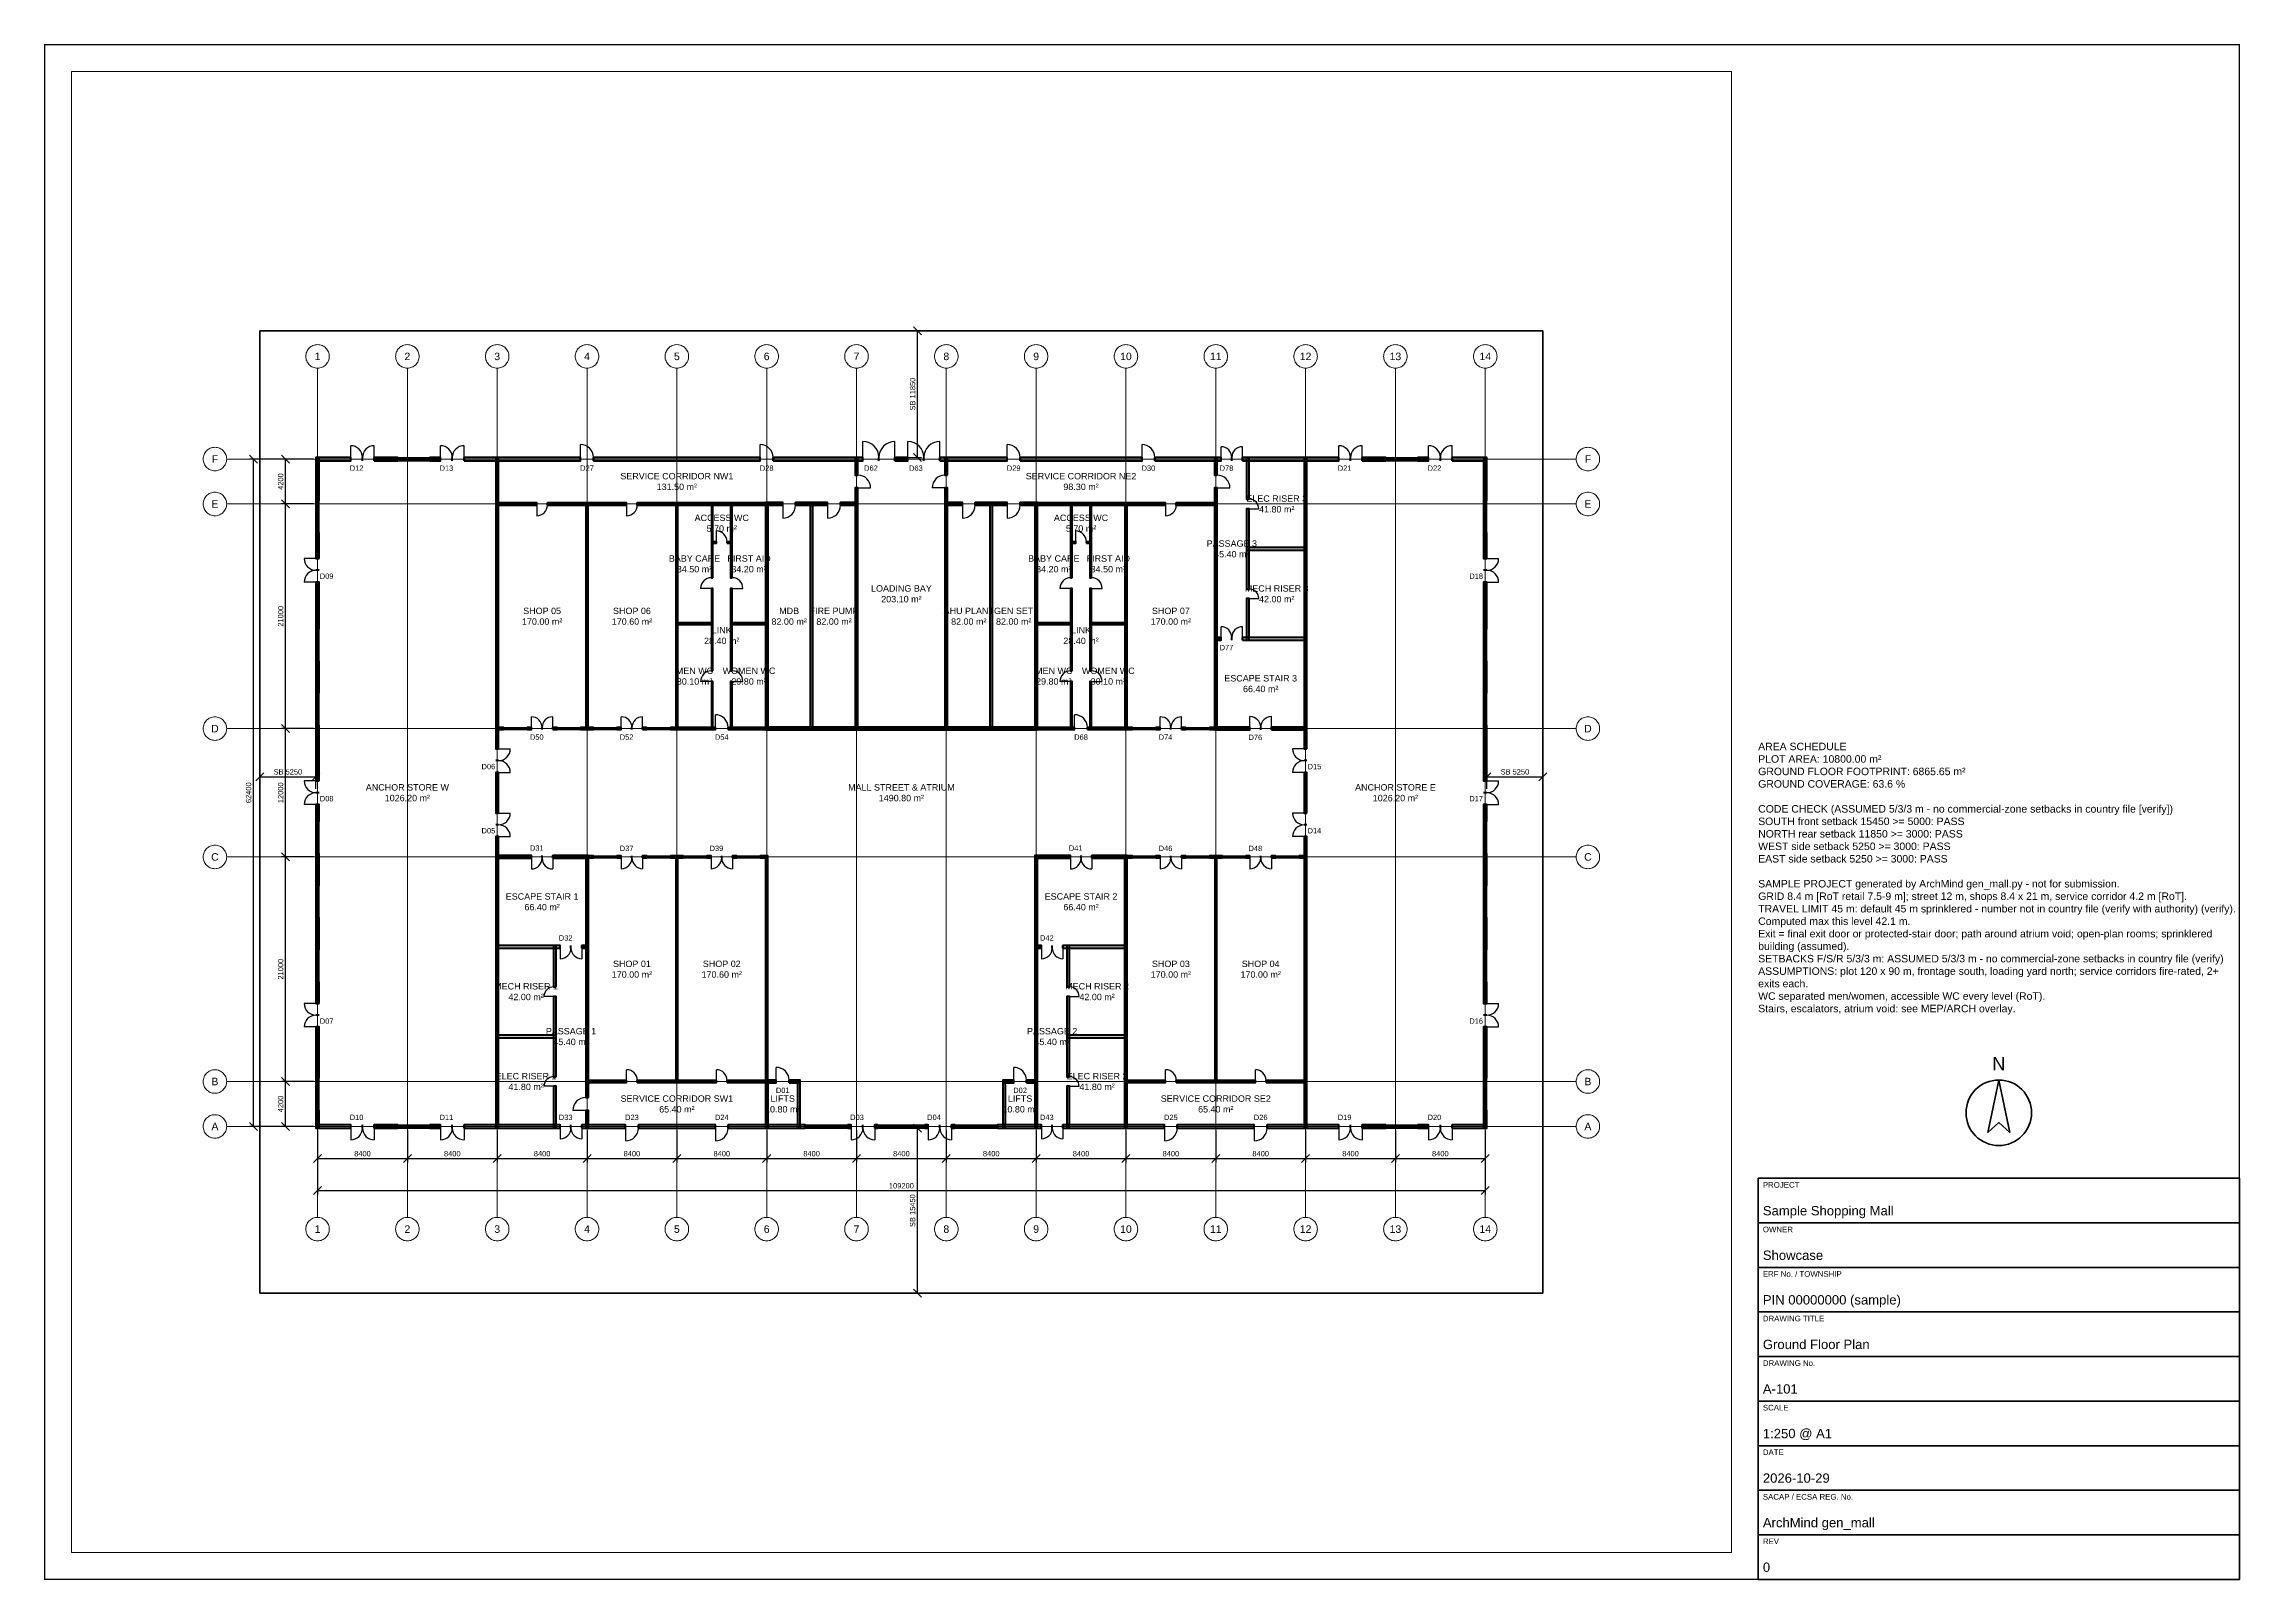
# Paper-space layout 'A1-GF' of a CAD drawing. Header units: millimetres. Extents: x 10 to 831, y 10 to 584.
# The model-space entities are those that its viewports show. They can reach past a viewport. Long polylines and large blocks are cut down to what shows.
import ezdxf
from ezdxf.enums import TextEntityAlignment as Align

# ---------------------------------------------------------------- set-up
doc = ezdxf.new("R2010")
doc.units = ezdxf.units.MM
doc.linetypes.add('CENTER', pattern=[5.08, 3.175, -0.635, 0.635, -0.635])
doc.linetypes.add('PHANTOM', pattern=[6.35, 3.175, -0.635, 0.635, -0.635, 0.635, -0.635])
for name, color, linetype, lineweight in [('A-ANNO-DIMS', 1, 'Continuous', 18), ('A-ANNO-NOTE', 7, 'Continuous', 18), ('A-ANNO-NPLT', 6, 'Continuous', 9), ('A-ANNO-SYMB', 2, 'Continuous', 18), ('A-ANNO-TTLB', 7, 'Continuous', 35), ('A-AREA-IDEN', 2, 'Continuous', 18), ('A-DOOR', 3, 'Continuous', 25), ('A-GLAZ', 5, 'Continuous', 25), ('A-GRID', 1, 'CENTER', 13), ('A-WALL', 7, 'Continuous', 50), ('A-WALL-PATT', 8, 'Continuous', 9), ('C-PROP-LINE', 1, 'PHANTOM', 35)]:
    doc.layers.add(name, color=color, linetype=linetype, lineweight=lineweight)
doc.styles.add('ZA-ARIAL', font='arial.ttf')
doc.dimstyles.new('ZA-100', dxfattribs={"dimscale": 250, "dimtxt": 2, "dimasz": 1.5, "dimexe": 1.5, "dimexo": 1.5, "dimgap": 0.8, "dimtad": 1, "dimdec": 0, "dimdsep": 46, "dimtxsty": 'ZA-ARIAL', "dimtsz": 1.5, "dimcen": 2.5, "dimclrd": 256, "dimclre": 256, "dimclrt": 256, "dimazin": 3, "dimtfac": 1, "dimtmove": 0, "dimatfit": 3})

psp = doc.layouts.new('A1-GF')

# ---------------------------------------------------------------- texts
at = {"layer": 'A-ANNO-NOTE', "insert": (651, 221.25), "char_height": 2.8, "width": 180, "attachment_point": 7, "style": 'ZA-ARIAL'}
psp.add_mtext('AREA SCHEDULE\\PPLOT AREA: 10800.00 m²\\PGROUND FLOOR FOOTPRINT: 6865.65 m²\\PGROUND COVERAGE: 63.6 %\\P\\PCODE CHECK (ASSUMED 5/3/3 m - no commercial-zone setbacks in country file [verify])\\PSOUTH front setback 15450 >= 5000: PASS\\PNORTH rear setback 11850 >= 3000: PASS\\PWEST side setback 5250 >= 3000: PASS\\PEAST side setback 5250 >= 3000: PASS\\P\\PSAMPLE PROJECT generated by ArchMind gen_mall.py - not for submission.\\PGRID 8.4 m [RoT retail 7.5-9 m]; street 12 m, shops 8.4 x 21 m, service corridor 4.2 m [RoT].\\PTRAVEL LIMIT 45 m: default 45 m sprinklered - number not in country file (verify with authority) (verify). Computed max this level 42.1 m.\\PExit = final exit door or protected-stair door; path around atrium void; open-plan rooms; sprinklered building (assumed).\\PSETBACKS F/S/R 5/3/3 m: ASSUMED 5/3/3 m - no commercial-zone setbacks in country file (verify)\\PASSUMPTIONS: plot 120 x 90 m, frontage south, loading yard north; service corridors fire-rated, 2+ exits each.\\PWC separated men/women, accessible WC every level (RoT).\\PStairs, escalators, atrium void: see MEP/ARCH overlay.', dxfattribs=at)
at = {"layer": 'A-ANNO-TTLB', "style": 'ZA-ARIAL'}
psp.add_text('N', height=4.9, dxfattribs=at).set_placement((741, 202.88), align=Align.MIDDLE_CENTER)
for s, p in [('PROJECT', (652.75, 158.6)), ('OWNER', (652.75, 141.93)), ('ERF No. / TOWNSHIP', (652.75, 125.27)), ('DRAWING TITLE', (652.75, 108.6)), ('DRAWING No.', (652.75, 91.93)), ('SCALE', (652.75, 75.27)), ('DATE', (652.75, 58.6)), ('SACAP / ECSA REG. No.', (652.75, 41.93)), ('REV', (652.75, 25.27))]:
    psp.add_text(s, height=2.1, dxfattribs=at).set_placement(p, align=Align.TOP_LEFT)
for s, p in [('Sample Shopping Mall', (652.75, 145.08)), ('Showcase', (652.75, 128.42)), ('PIN 00000000 (sample)', (652.75, 111.75)), ('Ground Floor Plan', (652.75, 95.08)), ('A-101', (652.75, 78.42)), ('1:250 @ A1', (652.75, 61.75)), ('2026-10-29', (652.75, 45.08)), ('ArchMind gen_mall', (652.75, 28.42)), ('0', (652.75, 11.75))]:
    psp.add_text(s, height=3.5, dxfattribs=at).set_placement(p, align=Align.BOTTOM_LEFT)

msp = doc.modelspace()

# ---------------------------------------------------------------- texts
at = {"layer": 'A-ANNO-SYMB', "style": 'ZA-ARIAL'}
for s, p in [('D12', (9050, 77150)), ('D13', (17450, 77150)), ('D27', (30600, 77150)), ('D28', (47400, 77150)), ('D62', (57150, 77150)), ('D63', (61350, 77150)), ('D29', (70500, 77150)), ('D30', (83100, 77150)), ('D78', (90400, 77150)), ('D21', (101450, 77150)), ('D22', (109850, 77150)), ('D09', (6250, 67050)), ('D18', (113750, 67050)), ('D77', (90400, 60375)), ('D50', (25900, 52000)), ('D52', (34300, 52000)), ('D54', (43200, 52000)), ('D68', (76800, 52000)), ('D74', (84700, 52000)), ('D76', (93100, 51975)), ('D06', (21375, 49250)), ('D15', (98625, 49250)), ('D08', (6250, 46250)), ('D17', (113750, 46250)), ('D05', (21375, 43250)), ('D14', (98625, 43250)), ('D31', (25900, 41625)), ('D37', (34300, 41600)), ('D39', (42700, 41600)), ('D41', (76300, 41625)), ('D46', (84700, 41600)), ('D48', (93100, 41600)), ('D32', (28600, 33225)), ('D42', (73600, 33225)), ('D07', (6250, 25450)), ('D16', (113750, 25450)), ('D01', (48900, 18975)), ('D02', (71100, 18975)), ('D10', (9050, 16450)), ('D11', (17450, 16450)), ('D33', (28600, 16450)), ('D23', (34800, 16450)), ('D24', (43200, 16450)), ('D03', (55850, 16450)), ('D04', (63050, 16450)), ('D43', (73600, 16450)), ('D25', (85200, 16450)), ('D26', (93600, 16450)), ('D19', (101450, 16450)), ('D20', (109850, 16450))]:
    msp.add_text(s, height=500, dxfattribs=at).set_placement(p, align=Align.MIDDLE_CENTER)
at = {"layer": 'A-AREA-IDEN', "char_height": 600, "attachment_point": 5, "style": 'ZA-ARIAL'}
for s, insert in [('SERVICE CORRIDOR NW1\\P131.50 m²', (39000, 75900)), ('SERVICE CORRIDOR NE2\\P98.30 m²', (76800, 75900)), ('ELEC RISER 3\\P41.80 m²', (95100, 73800)), ('ACCESS WC\\P5.70 m²', (43200, 72000)), ('ACCESS WC\\P5.70 m²', (76800, 72000)), ('PASSAGE 3\\P45.40 m²', (90900, 69600)), ('BABY CARE\\P34.50 m²', (40650, 68200)), ('FIRST AID\\P34.20 m²', (45750, 68200)), ('BABY CARE\\P34.20 m²', (74250, 68200)), ('FIRST AID\\P34.50 m²', (79350, 68200)), ('LOADING BAY\\P203.10 m²', (60000, 65400)), ('MECH RISER 3\\P42.00 m²', (95100, 65400)), ('SHOP 05\\P170.00 m²', (26400, 63300)), ('SHOP 06\\P170.60 m²', (34800, 63300)), ('MDB\\P82.00 m²', (49500, 63300)), ('FIRE PUMP\\P82.00 m²', (53700, 63300)), ('AHU PLANT\\P82.00 m²', (66300, 63300)), ('GEN SET\\P82.00 m²', (70500, 63300)), ('SHOP 07\\P170.00 m²', (85200, 63300)), ('LINK\\P28.40 m²', (43200, 61500)), ('LINK\\P28.40 m²', (76800, 61500)), ('MEN WC\\P30.10 m²', (40650, 57700)), ('WOMEN WC\\P29.80 m²', (45750, 57700)), ('MEN WC\\P29.80 m²', (74250, 57700)), ('WOMEN WC\\P30.10 m²', (79350, 57700)), ('ESCAPE STAIR 3\\P66.40 m²', (93600, 57000)), ('ANCHOR STORE W\\P1026.20 m²', (13800, 46800)), ('MALL STREET & ATRIUM\\P1490.80 m²', (60000, 46800)), ('ANCHOR STORE E\\P1026.20 m²', (106200, 46800)), ('ESCAPE STAIR 1\\P66.40 m²', (26400, 36600)), ('ESCAPE STAIR 2\\P66.40 m²', (76800, 36600)), ('SHOP 01\\P170.00 m²', (34800, 30300)), ('SHOP 02\\P170.60 m²', (43200, 30300)), ('SHOP 03\\P170.00 m²', (85200, 30300)), ('SHOP 04\\P170.00 m²', (93600, 30300)), ('MECH RISER 1\\P42.00 m²', (24900, 28200)), ('MECH RISER 2\\P42.00 m²', (78300, 28200)), ('PASSAGE 1\\P45.40 m²', (29100, 24000)), ('PASSAGE 2\\P45.40 m²', (74100, 24000)), ('ELEC RISER 1\\P41.80 m²', (24900, 19800)), ('ELEC RISER 2\\P41.80 m²', (78300, 19800)), ('SERVICE CORRIDOR SW1\\P65.40 m²', (39000, 17700)), ('LIFTS\\P10.80 m²', (48900, 17700)), ('LIFTS\\P10.80 m²', (71100, 17700)), ('SERVICE CORRIDOR SE2\\P65.40 m²', (89400, 17700))]:
    msp.add_mtext(s, dxfattribs=dict(at, insert=insert))
at = {"layer": 'A-GRID', "style": 'ZA-ARIAL'}
for s, p in [('1', (5400, 87600)), ('2', (13800, 87600)), ('3', (22200, 87600)), ('4', (30600, 87600)), ('5', (39000, 87600)), ('6', (47400, 87600)), ('7', (55800, 87600)), ('8', (64200, 87600)), ('9', (72600, 87600)), ('10', (81000, 87600)), ('11', (89400, 87600)), ('12', (97800, 87600)), ('13', (106200, 87600)), ('14', (114600, 87600)), ('F', (-4200, 78000)), ('F', (124200, 78000)), ('E', (-4200, 73800)), ('E', (124200, 73800)), ('D', (-4200, 52800)), ('D', (124200, 52800)), ('C', (-4200, 40800)), ('C', (124200, 40800)), ('B', (-4200, 19800)), ('B', (124200, 19800)), ('A', (-4200, 15600)), ('A', (124200, 15600)), ('1', (5400, 6000)), ('2', (13800, 6000)), ('3', (22200, 6000)), ('4', (30600, 6000)), ('5', (39000, 6000)), ('6', (47400, 6000)), ('7', (55800, 6000)), ('8', (64200, 6000)), ('9', (72600, 6000)), ('10', (81000, 6000)), ('11', (89400, 6000)), ('12', (97800, 6000)), ('13', (106200, 6000)), ('14', (114600, 6000))]:
    msp.add_text(s, height=700, dxfattribs=at).set_placement(p, align=Align.MIDDLE_CENTER)

# ---------------------------------------------------------------- dimensions: what is measured, and where the dimension line sits
at = {"layer": 'A-ANNO-DIMS'}
for base, p1, p2 in [((61500, 78150), (60000, 78150), (60000, 90000)), ((61500, 0), (60000, 0), (60000, 15450))]:
    msp.add_linear_dim(base=base, p1=p1, p2=p2, angle=90, text='SB <>', dimstyle='ZA-100', dxfattribs=at).render()
for base, p1, p2 in [((-600, 15600), (5400, 15600), (5400, 78000)), ((2400, 73800), (5400, 73800), (5400, 78000)), ((2400, 52800), (5400, 52800), (5400, 73800)), ((2400, 40800), (5400, 40800), (5400, 52800)), ((2400, 19800), (5400, 19800), (5400, 40800)), ((2400, 15600), (5400, 15600), (5400, 19800))]:
    msp.add_linear_dim(base=base, p1=p1, p2=p2, angle=90, dimstyle='ZA-100', dxfattribs=at).render()
for base, p1, p2 in [((0, 48300), (0, 46800), (5250, 46800)), ((114750, 48300), (114750, 46800), (120000, 46800))]:
    msp.add_linear_dim(base=base, p1=p1, p2=p2, text='SB <>', dimstyle='ZA-100', dxfattribs=at).render()
for base, p1, p2 in [((5400, 12600), (5400, 15600), (13800, 15600)), ((5400, 9600), (5400, 15600), (114600, 15600)), ((13800, 12600), (13800, 15600), (22200, 15600)), ((22200, 12600), (22200, 15600), (30600, 15600)), ((30600, 12600), (30600, 15600), (39000, 15600)), ((39000, 12600), (39000, 15600), (47400, 15600)), ((47400, 12600), (47400, 15600), (55800, 15600)), ((55800, 12600), (55800, 15600), (64200, 15600)), ((64200, 12600), (64200, 15600), (72600, 15600)), ((72600, 12600), (72600, 15600), (81000, 15600)), ((81000, 12600), (81000, 15600), (89400, 15600)), ((89400, 12600), (89400, 15600), (97800, 15600)), ((97800, 12600), (97800, 15600), (106200, 15600)), ((106200, 12600), (106200, 15600), (114600, 15600))]:
    msp.add_linear_dim(base=base, p1=p1, p2=p2, dimstyle='ZA-100', dxfattribs=at).render()

# ---------------------------------------------------------------- hatches: boundary and pattern name
at = {"layer": 'A-WALL-PATT'}
for points in [[(5250, 77850), (8500, 77850), (8500, 78150), (5250, 78150)], [(5550, 74100), (5550, 78150), (5250, 78150), (5250, 74100)], [(10700, 77850), (12900, 77850), (12900, 78150), (10700, 78150)], [(15900, 77850), (16900, 77850), (16900, 78150), (15900, 78150)], [(19100, 77850), (30000, 77850), (30000, 78150), (19100, 78150)], [(22325, 50900), (22325, 78125), (22075, 78125), (22075, 50900)], [(31200, 77850), (46800, 77850), (46800, 78150), (31200, 78150)], [(48000, 77850), (56400, 77850), (56400, 78150), (48000, 78150)], [(55925, 76500), (55925, 78125), (55675, 78125), (55675, 76500)], [(59400, 77850), (60600, 77850), (60600, 78150), (59400, 78150)], [(63600, 77850), (69900, 77850), (69900, 78150), (63600, 78150)], [(64325, 76500), (64325, 78125), (64075, 78125), (64075, 76500)], [(71100, 77850), (82500, 77850), (82500, 78150), (71100, 78150)], [(83700, 77850), (89900, 77850), (89900, 78150), (83700, 78150)], [(89525, 76500), (89525, 78125), (89275, 78125), (89275, 76500)], [(91900, 77850), (100900, 77850), (100900, 78150), (91900, 78150)], [(92525, 74250), (92525, 78125), (92275, 78125), (92275, 74250)], [(97925, 50900), (97925, 78125), (97675, 78125), (97675, 50900)], [(103100, 77850), (105300, 77850), (105300, 78150), (103100, 78150)], [(108300, 77850), (109300, 77850), (109300, 78150), (108300, 78150)], [(111500, 77850), (114750, 77850), (114750, 78150), (111500, 78150)], [(114750, 74100), (114750, 78150), (114450, 78150), (114450, 74100)], [(55925, 52675), (55925, 75300), (55675, 75300), (55675, 52675)], [(64325, 52675), (64325, 75300), (64075, 75300), (64075, 52675)], [(89525, 52675), (89525, 75300), (89275, 75300), (89275, 52675)], [(22100, 73700), (25900, 73700), (25900, 73900), (22100, 73900)], [(26900, 73700), (34300, 73700), (34300, 73900), (26900, 73900)], [(30700, 52700), (30700, 73900), (30500, 73900), (30500, 52700)], [(35300, 73700), (47500, 73700), (47500, 73900), (35300, 73900)], [(39100, 52700), (39100, 73900), (38900, 73900), (38900, 52700)], [(42375, 66900), (42375, 73875), (42225, 73875), (42225, 66900)], [(44175, 66900), (44175, 73875), (44025, 73875), (44025, 66900)], [(47275, 73675), (48900, 73675), (48900, 73925), (47275, 73925)], [(47525, 52675), (47525, 73925), (47275, 73925), (47275, 52675)], [(50100, 73675), (53100, 73675), (53100, 73925), (50100, 73925)], [(51725, 52675), (51725, 73925), (51475, 73925), (51475, 52675)], [(54300, 73675), (55925, 73675), (55925, 73925), (54300, 73925)], [(64075, 73675), (65700, 73675), (65700, 73925), (64075, 73925)], [(66900, 73675), (69900, 73675), (69900, 73925), (66900, 73925)], [(68525, 52675), (68525, 73925), (68275, 73925), (68275, 52675)], [(71100, 73675), (72725, 73675), (72725, 73925), (71100, 73925)], [(72725, 52675), (72725, 73925), (72475, 73925), (72475, 52675)], [(72500, 73700), (84700, 73700), (84700, 73900), (72500, 73900)], [(75975, 66900), (75975, 73875), (75825, 73875), (75825, 66900)], [(77775, 66900), (77775, 73875), (77625, 73875), (77625, 66900)], [(81100, 52700), (81100, 73900), (80900, 73900), (80900, 52700)], [(85700, 73700), (89500, 73700), (89500, 73900), (85700, 73900)], [(92525, 65850), (92525, 73350), (92275, 73350), (92275, 65850)], [(5550, 68700), (5550, 71100), (5250, 71100), (5250, 68700)], [(42225, 70125), (42700, 70125), (42700, 70275), (42225, 70275)], [(43700, 70125), (44175, 70125), (44175, 70275), (43700, 70275)], [(75825, 70125), (76300, 70125), (76300, 70275), (75825, 70275)], [(77300, 70125), (77775, 70125), (77775, 70275), (77300, 70275)], [(114750, 68700), (114750, 71100), (114450, 71100), (114450, 68700)], [(92275, 69475), (97925, 69475), (97925, 69725), (92275, 69725)], [(5550, 62100), (5550, 66500), (5250, 66500), (5250, 62100)], [(42375, 58200), (42375, 65900), (42225, 65900), (42225, 58200)], [(44175, 58200), (44175, 65900), (44025, 65900), (44025, 58200)], [(75975, 58200), (75975, 65900), (75825, 65900), (75825, 58200)], [(77775, 58200), (77775, 65900), (77625, 65900), (77625, 58200)], [(114750, 62100), (114750, 66500), (114450, 66500), (114450, 62100)], [(92525, 61075), (92525, 64950), (92275, 64950), (92275, 61075)], [(38925, 62525), (42375, 62525), (42375, 62675), (38925, 62675)], [(44025, 62525), (47475, 62525), (47475, 62675), (44025, 62675)], [(72525, 62525), (75975, 62525), (75975, 62675), (72525, 62675)], [(77625, 62525), (81075, 62525), (81075, 62675), (77625, 62675)], [(89275, 61075), (89900, 61075), (89900, 61325), (89275, 61325)], [(91900, 61075), (97925, 61075), (97925, 61325), (91900, 61325)], [(5550, 56100), (5550, 59100), (5250, 59100), (5250, 56100)], [(114750, 56100), (114750, 59100), (114450, 59100), (114450, 56100)], [(42375, 52725), (42375, 57200), (42225, 57200), (42225, 52725)], [(44175, 52725), (44175, 57200), (44025, 57200), (44025, 52725)], [(75975, 52725), (75975, 57200), (75825, 57200), (75825, 52725)], [(77775, 52725), (77775, 57200), (77625, 57200), (77625, 52725)], [(5550, 47900), (5550, 53100), (5250, 53100), (5250, 47900)], [(22100, 52700), (22800, 52700), (22800, 52900), (22100, 52900)], [(25000, 52700), (25400, 52700), (25400, 52900), (25000, 52900)], [(27400, 52700), (27800, 52700), (27800, 52900), (27400, 52900)], [(30000, 52700), (31200, 52700), (31200, 52900), (30000, 52900)], [(33400, 52700), (33800, 52700), (33800, 52900), (33400, 52900)], [(35800, 52700), (36200, 52700), (36200, 52900), (35800, 52900)], [(38400, 52700), (42600, 52700), (42600, 52900), (38400, 52900)], [(43800, 52700), (47500, 52700), (47500, 52900), (43800, 52900)], [(47275, 52675), (72725, 52675), (72725, 52925), (47275, 52925)], [(72500, 52700), (76200, 52700), (76200, 52900), (72500, 52900)], [(77400, 52700), (81600, 52700), (81600, 52900), (77400, 52900)], [(83800, 52700), (84200, 52700), (84200, 52900), (83800, 52900)], [(86200, 52700), (86600, 52700), (86600, 52900), (86200, 52900)], [(88800, 52700), (89500, 52700), (89500, 52900), (88800, 52900)], [(89275, 52675), (92600, 52675), (92600, 52925), (89275, 52925)], [(94600, 52675), (97925, 52675), (97925, 52925), (94600, 52925)], [(114750, 47900), (114750, 53100), (114450, 53100), (114450, 47900)], [(22325, 44900), (22325, 48700), (22075, 48700), (22075, 44900)], [(97925, 44900), (97925, 48700), (97675, 48700), (97675, 44900)], [(5550, 44100), (5550, 45700), (5250, 45700), (5250, 44100)], [(114750, 44100), (114750, 45700), (114450, 45700), (114450, 44100)], [(5550, 38100), (5550, 41100), (5250, 41100), (5250, 38100)], [(22325, 15475), (22325, 42700), (22075, 42700), (22075, 15475)], [(97925, 15475), (97925, 42700), (97675, 42700), (97675, 15475)], [(114750, 38100), (114750, 41100), (114450, 41100), (114450, 38100)], [(22075, 40675), (25400, 40675), (25400, 40925), (22075, 40925)], [(27400, 40675), (30725, 40675), (30725, 40925), (27400, 40925)], [(30725, 18300), (30725, 40925), (30475, 40925), (30475, 18300)], [(30500, 40700), (31200, 40700), (31200, 40900), (30500, 40900)], [(33400, 40700), (33800, 40700), (33800, 40900), (33400, 40900)], [(35800, 40700), (36200, 40700), (36200, 40900), (35800, 40900)], [(38400, 40700), (39600, 40700), (39600, 40900), (38400, 40900)], [(39100, 19700), (39100, 40900), (38900, 40900), (38900, 19700)], [(41800, 40700), (42200, 40700), (42200, 40900), (41800, 40900)], [(44200, 40700), (44600, 40700), (44600, 40900), (44200, 40900)], [(46800, 40700), (47500, 40700), (47500, 40900), (46800, 40900)], [(47500, 19700), (47500, 40900), (47300, 40900), (47300, 19700)], [(72475, 40675), (75800, 40675), (75800, 40925), (72475, 40925)], [(72725, 15475), (72725, 40925), (72475, 40925), (72475, 15475)], [(77800, 40675), (81125, 40675), (81125, 40925), (77800, 40925)], [(81125, 15475), (81125, 40925), (80875, 40925), (80875, 15475)], [(80900, 40700), (81600, 40700), (81600, 40900), (80900, 40900)], [(83800, 40700), (84200, 40700), (84200, 40900), (83800, 40900)], [(86200, 40700), (86600, 40700), (86600, 40900), (86200, 40900)], [(88800, 40700), (90000, 40700), (90000, 40900), (88800, 40900)], [(89500, 19700), (89500, 40900), (89300, 40900), (89300, 19700)], [(92200, 40700), (92600, 40700), (92600, 40900), (92200, 40900)], [(94600, 40700), (95000, 40700), (95000, 40900), (94600, 40900)], [(97200, 40700), (97900, 40700), (97900, 40900), (97200, 40900)], [(5550, 32100), (5550, 35100), (5250, 35100), (5250, 32100)], [(114750, 32100), (114750, 35100), (114450, 35100), (114450, 32100)], [(22075, 32275), (28100, 32275), (28100, 32525), (22075, 32525)], [(27725, 28650), (27725, 32525), (27475, 32525), (27475, 28650)], [(30100, 32275), (30725, 32275), (30725, 32525), (30100, 32525)], [(72475, 32275), (73100, 32275), (73100, 32525), (72475, 32525)], [(75100, 32275), (81125, 32275), (81125, 32525), (75100, 32525)], [(75725, 28650), (75725, 32525), (75475, 32525), (75475, 28650)], [(5550, 27100), (5550, 29100), (5250, 29100), (5250, 27100)], [(114750, 27100), (114750, 29100), (114450, 29100), (114450, 27100)], [(27725, 20250), (27725, 27750), (27475, 27750), (27475, 20250)], [(75725, 20250), (75725, 27750), (75475, 27750), (75475, 20250)], [(5550, 20100), (5550, 24900), (5250, 24900), (5250, 20100)], [(114750, 20100), (114750, 24900), (114450, 24900), (114450, 20100)], [(22075, 23875), (27725, 23875), (27725, 24125), (22075, 24125)], [(75475, 23875), (81125, 23875), (81125, 24125), (75475, 24125)], [(27725, 15475), (27725, 19350), (27475, 19350), (27475, 15475)], [(30500, 19700), (34300, 19700), (34300, 19900), (30500, 19900)], [(35300, 19700), (42700, 19700), (42700, 19900), (35300, 19900)], [(43700, 19700), (47500, 19700), (47500, 19900), (43700, 19900)], [(47275, 19675), (48300, 19675), (48300, 19925), (47275, 19925)], [(47525, 15475), (47525, 19925), (47275, 19925), (47275, 15475)], [(49500, 19675), (50525, 19675), (50525, 19925), (49500, 19925)], [(50525, 15475), (50525, 19925), (50275, 19925), (50275, 15475)], [(69475, 19675), (70500, 19675), (70500, 19925), (69475, 19925)], [(69725, 15475), (69725, 19925), (69475, 19925), (69475, 15475)], [(71700, 19675), (72725, 19675), (72725, 19925), (71700, 19925)], [(75725, 15475), (75725, 19350), (75475, 19350), (75475, 15475)], [(80900, 19700), (84700, 19700), (84700, 19900), (80900, 19900)], [(85700, 19700), (93100, 19700), (93100, 19900), (85700, 19900)], [(94100, 19700), (97900, 19700), (97900, 19900), (94100, 19900)], [(5550, 15450), (5550, 17100), (5250, 17100), (5250, 15450)], [(30725, 15475), (30725, 17100), (30475, 17100), (30475, 15475)], [(114750, 15450), (114750, 17100), (114450, 17100), (114450, 15450)], [(5250, 15450), (8500, 15450), (8500, 15750), (5250, 15750)], [(10700, 15450), (12900, 15450), (12900, 15750), (10700, 15750)], [(15900, 15450), (16900, 15450), (16900, 15750), (15900, 15750)], [(19100, 15450), (28100, 15450), (28100, 15750), (19100, 15750)], [(30100, 15450), (34200, 15450), (34200, 15750), (30100, 15750)], [(35400, 15450), (42600, 15450), (42600, 15750), (35400, 15750)], [(43800, 15450), (51000, 15450), (51000, 15750), (43800, 15750)], [(55000, 15450), (55300, 15450), (55300, 15750), (55000, 15750)], [(57500, 15450), (57800, 15450), (57800, 15750), (57500, 15750)], [(62200, 15450), (62500, 15450), (62500, 15750), (62200, 15750)], [(64700, 15450), (65000, 15450), (65000, 15750), (64700, 15750)], [(69000, 15450), (73100, 15450), (73100, 15750), (69000, 15750)], [(75100, 15450), (84600, 15450), (84600, 15750), (75100, 15750)], [(85800, 15450), (93000, 15450), (93000, 15750), (85800, 15750)], [(94200, 15450), (100900, 15450), (100900, 15750), (94200, 15750)], [(103100, 15450), (105300, 15450), (105300, 15750), (103100, 15750)], [(108300, 15450), (109300, 15450), (109300, 15750), (108300, 15750)], [(111500, 15450), (114750, 15450), (114750, 15750), (111500, 15750)]]:
    msp.add_hatch(color=256, dxfattribs=at).paths.add_polyline_path(points)

# ---------------------------------------------------------------- linework, layer by layer
at = {"layer": 'A-DOOR'}
for p, q in [((8500, 78150), (8500, 79250)), ((10700, 78150), (10700, 79250)), ((16900, 78150), (16900, 79250)), ((19100, 78150), (19100, 79250)), ((30000, 78150), (30000, 79350)), ((46800, 78150), (46800, 79350)), ((56400, 78150), (56400, 79650)), ((59400, 78150), (59400, 79650)), ((60600, 78150), (60600, 79650)), ((63600, 78150), (63600, 79650)), ((69900, 78150), (69900, 79350)), ((82500, 78150), (82500, 79350)), ((89900, 78150), (89900, 79150)), ((91900, 78150), (91900, 79150)), ((100900, 78150), (100900, 79250)), ((103100, 78150), (103100, 79250)), ((109300, 78150), (109300, 79250)), ((111500, 78150), (111500, 79250)), ((55925, 75300), (57125, 75300)), ((64075, 75300), (62875, 75300)), ((89525, 75300), (90725, 75300)), ((25900, 73700), (25900, 72700)), ((34300, 73700), (34300, 72700)), ((48900, 73675), (48900, 72475)), ((53100, 73675), (53100, 72475)), ((65700, 73675), (65700, 72475)), ((69900, 73675), (69900, 72475)), ((84700, 73700), (84700, 72700)), ((92525, 73350), (93425, 73350)), ((42700, 70275), (42700, 71275)), ((76300, 70275), (76300, 71275)), ((5250, 68700), (4150, 68700)), ((114750, 68700), (115850, 68700)), ((5250, 66500), (4150, 66500)), ((42225, 65900), (41225, 65900)), ((44175, 65900), (45175, 65900)), ((75825, 65900), (74825, 65900)), ((77775, 65900), (78775, 65900)), ((114750, 66500), (115850, 66500)), ((92525, 64950), (93425, 64950)), ((89900, 61325), (89900, 62325)), ((91900, 61325), (91900, 62325)), ((42225, 57200), (41225, 57200)), ((44175, 57200), (45175, 57200)), ((75825, 57200), (74825, 57200)), ((77775, 57200), (78775, 57200)), ((25400, 52900), (25400, 53900)), ((27400, 52900), (27400, 53900)), ((33800, 52900), (33800, 53900)), ((35800, 52900), (35800, 53900)), ((42600, 52900), (42600, 54100)), ((76200, 52900), (76200, 54100)), ((84200, 52900), (84200, 53900)), ((86200, 52900), (86200, 53900)), ((92600, 52925), (92600, 53925)), ((94600, 52925), (94600, 53925)), ((22325, 50900), (23425, 50900)), ((97675, 50900), (96575, 50900)), ((5250, 47900), (4150, 47900)), ((22325, 48700), (23425, 48700)), ((97675, 48700), (96575, 48700)), ((114750, 47900), (115850, 47900)), ((5250, 45700), (4150, 45700)), ((114750, 45700), (115850, 45700)), ((22325, 44900), (23425, 44900)), ((97675, 44900), (96575, 44900)), ((22325, 42700), (23425, 42700)), ((97675, 42700), (96575, 42700)), ((25400, 40675), (25400, 39675)), ((27400, 40675), (27400, 39675)), ((33800, 40700), (33800, 39700)), ((35800, 40700), (35800, 39700)), ((42200, 40700), (42200, 39700)), ((44200, 40700), (44200, 39700)), ((75800, 40675), (75800, 39675)), ((77800, 40675), (77800, 39675)), ((84200, 40700), (84200, 39700)), ((86200, 40700), (86200, 39700)), ((92600, 40700), (92600, 39700)), ((94600, 40700), (94600, 39700)), ((28100, 32275), (28100, 31275)), ((30100, 32275), (30100, 31275)), ((73100, 32275), (73100, 31275)), ((75100, 32275), (75100, 31275)), ((5250, 27100), (4150, 27100)), ((27475, 27750), (26575, 27750)), ((75725, 27750), (76625, 27750)), ((114750, 27100), (115850, 27100)), ((5250, 24900), (4150, 24900)), ((114750, 24900), (115850, 24900)), ((34300, 19900), (34300, 20900)), ((42700, 19900), (42700, 20900)), ((48300, 19925), (48300, 21125)), ((70500, 19925), (70500, 21125)), ((84700, 19900), (84700, 20900)), ((93100, 19900), (93100, 20900)), ((27475, 19350), (26575, 19350)), ((75725, 19350), (76625, 19350)), ((30475, 17100), (29275, 17100)), ((8500, 15450), (8500, 14350)), ((10700, 15450), (10700, 14350)), ((16900, 15450), (16900, 14350)), ((19100, 15450), (19100, 14350)), ((28100, 15450), (28100, 14450)), ((30100, 15450), (30100, 14450)), ((34200, 15450), (34200, 14250)), ((42600, 15450), (42600, 14250)), ((55300, 15450), (55300, 14350)), ((57500, 15450), (57500, 14350)), ((62500, 15450), (62500, 14350)), ((64700, 15450), (64700, 14350)), ((73100, 15450), (73100, 14450)), ((75100, 15450), (75100, 14450)), ((84600, 15450), (84600, 14250)), ((93000, 15450), (93000, 14250)), ((100900, 15450), (100900, 14350)), ((103100, 15450), (103100, 14350)), ((109300, 15450), (109300, 14350)), ((111500, 15450), (111500, 14350))]:
    msp.add_line(p, q, dxfattribs=at)
for centre, radius, start, end in [((8500, 78150), 1100, 0, 90), ((10700, 78150), 1100, 90, 180), ((16900, 78150), 1100, 0, 90), ((19100, 78150), 1100, 90, 180), ((30000, 78150), 1200, 0, 90), ((46800, 78150), 1200, 0, 90), ((56400, 78150), 1500, 0, 90), ((59400, 78150), 1500, 90, 180), ((60600, 78150), 1500, 0, 90), ((63600, 78150), 1500, 90, 180), ((69900, 78150), 1200, 0, 90), ((82500, 78150), 1200, 0, 90), ((89900, 78150), 1000, 0, 90), ((91900, 78150), 1000, 90, 180), ((100900, 78150), 1100, 0, 90), ((103100, 78150), 1100, 90, 180), ((109300, 78150), 1100, 0, 90), ((111500, 78150), 1100, 90, 180), ((55925, 75300), 1200, 0, 90), ((64075, 75300), 1200, 90, 180), ((89525, 75300), 1200, 0, 90), ((92525, 73350), 900, 0, 90), ((25900, 73700), 1000, -90, 0), ((34300, 73700), 1000, -90, 0), ((48900, 73675), 1200, -90, 0), ((53100, 73675), 1200, -90, 0), ((65700, 73675), 1200, -90, 0), ((69900, 73675), 1200, -90, 0), ((84700, 73700), 1000, -90, 0), ((42700, 70275), 1000, 0, 90), ((76300, 70275), 1000, 0, 90), ((5250, 68700), 1100, 180, -90), ((114750, 68700), 1100, -90, 0), ((5250, 66500), 1100, 90, 180), ((42225, 65900), 1000, 90, 180), ((44175, 65900), 1000, 0, 90), ((75825, 65900), 1000, 90, 180), ((77775, 65900), 1000, 0, 90), ((92525, 64950), 900, 0, 90), ((114750, 66500), 1100, 0, 90), ((89900, 61325), 1000, 0, 90), ((91900, 61325), 1000, 90, 180), ((42225, 57200), 1000, 90, 180), ((44175, 57200), 1000, 0, 90), ((75825, 57200), 1000, 90, 180), ((77775, 57200), 1000, 0, 90), ((25400, 52900), 1000, 0, 90), ((27400, 52900), 1000, 90, 180), ((33800, 52900), 1000, 0, 90), ((35800, 52900), 1000, 90, 180), ((42600, 52900), 1200, 0, 90), ((76200, 52900), 1200, 0, 90), ((84200, 52900), 1000, 0, 90), ((86200, 52900), 1000, 90, 180), ((92600, 52925), 1000, 0, 90), ((94600, 52925), 1000, 90, 180), ((22325, 50900), 1100, -90, 0), ((22325, 48700), 1100, 0, 90), ((97675, 50900), 1100, 180, -90), ((97675, 48700), 1100, 90, 180), ((5250, 47900), 1100, 180, -90), ((114750, 47900), 1100, -90, 0), ((5250, 45700), 1100, 90, 180), ((114750, 45700), 1100, 0, 90), ((22325, 44900), 1100, -90, 0), ((22325, 42700), 1100, 0, 90), ((97675, 44900), 1100, 180, -90), ((97675, 42700), 1100, 90, 180), ((25400, 40675), 1000, -90, 0), ((27400, 40675), 1000, 180, -90), ((33800, 40700), 1000, -90, 0), ((35800, 40700), 1000, 180, -90), ((42200, 40700), 1000, -90, 0), ((44200, 40700), 1000, 180, -90), ((75800, 40675), 1000, -90, 0), ((77800, 40675), 1000, 180, -90), ((84200, 40700), 1000, -90, 0), ((86200, 40700), 1000, 180, -90), ((92600, 40700), 1000, -90, 0), ((94600, 40700), 1000, 180, -90), ((28100, 32275), 1000, -90, 0), ((30100, 32275), 1000, 180, -90), ((73100, 32275), 1000, -90, 0), ((75100, 32275), 1000, 180, -90), ((5250, 27100), 1100, 180, -90), ((27475, 27750), 900, 90, 180), ((75725, 27750), 900, 0, 90), ((114750, 27100), 1100, -90, 0), ((5250, 24900), 1100, 90, 180), ((114750, 24900), 1100, 0, 90), ((34300, 19900), 1000, 0, 90), ((42700, 19900), 1000, 0, 90), ((48300, 19925), 1200, 0, 90), ((70500, 19925), 1200, 0, 90), ((84700, 19900), 1000, 0, 90), ((93100, 19900), 1000, 0, 90), ((27475, 19350), 900, 90, 180), ((75725, 19350), 900, 0, 90), ((30475, 17100), 1200, 90, 180), ((8500, 15450), 1100, -90, 0), ((10700, 15450), 1100, 180, -90), ((16900, 15450), 1100, -90, 0), ((19100, 15450), 1100, 180, -90), ((28100, 15450), 1000, -90, 0), ((30100, 15450), 1000, 180, -90), ((34200, 15450), 1200, -90, 0), ((42600, 15450), 1200, -90, 0), ((55300, 15450), 1100, -90, 0), ((57500, 15450), 1100, 180, -90), ((62500, 15450), 1100, -90, 0), ((64700, 15450), 1100, 180, -90), ((73100, 15450), 1000, -90, 0), ((75100, 15450), 1000, 180, -90), ((84600, 15450), 1200, -90, 0), ((93000, 15450), 1200, -90, 0), ((100900, 15450), 1100, -90, 0), ((103100, 15450), 1100, 180, -90), ((109300, 15450), 1100, -90, 0), ((111500, 15450), 1100, 180, -90)]:
    msp.add_arc(centre, radius, start, end, dxfattribs=at)
at = {"layer": 'A-GLAZ'}
for p, q in [((12900, 78150), (15900, 78150)), ((105300, 78150), (108300, 78150)), ((12900, 78037.5), (15900, 78037.5)), ((12900, 77962.5), (15900, 77962.5)), ((12900, 77850), (15900, 77850)), ((105300, 78037.5), (108300, 78037.5)), ((105300, 77962.5), (108300, 77962.5)), ((105300, 77850), (108300, 77850)), ((5250, 71100), (5250, 74100)), ((5362.5, 71100), (5362.5, 74100)), ((5437.5, 71100), (5437.5, 74100)), ((5550, 71100), (5550, 74100)), ((114450, 71100), (114450, 74100)), ((114562.5, 71100), (114562.5, 74100)), ((114637.5, 71100), (114637.5, 74100)), ((114750, 71100), (114750, 74100)), ((5250, 59100), (5250, 62100)), ((5362.5, 59100), (5362.5, 62100)), ((5437.5, 59100), (5437.5, 62100)), ((5550, 59100), (5550, 62100)), ((114450, 59100), (114450, 62100)), ((114562.5, 59100), (114562.5, 62100)), ((114637.5, 59100), (114637.5, 62100)), ((114750, 59100), (114750, 62100)), ((5250, 53100), (5250, 56100)), ((5362.5, 53100), (5362.5, 56100)), ((5437.5, 53100), (5437.5, 56100)), ((5550, 53100), (5550, 56100)), ((114450, 53100), (114450, 56100)), ((114562.5, 53100), (114562.5, 56100)), ((114637.5, 53100), (114637.5, 56100)), ((114750, 53100), (114750, 56100)), ((22800, 52900), (25000, 52900)), ((22800, 52825), (25000, 52825)), ((22800, 52775), (25000, 52775)), ((22800, 52700), (25000, 52700)), ((27800, 52900), (30000, 52900)), ((27800, 52825), (30000, 52825)), ((27800, 52775), (30000, 52775)), ((27800, 52700), (30000, 52700)), ((31200, 52900), (33400, 52900)), ((31200, 52825), (33400, 52825)), ((31200, 52775), (33400, 52775)), ((31200, 52700), (33400, 52700)), ((36200, 52900), (38400, 52900)), ((36200, 52825), (38400, 52825)), ((36200, 52775), (38400, 52775)), ((36200, 52700), (38400, 52700)), ((81600, 52900), (83800, 52900)), ((81600, 52825), (83800, 52825)), ((81600, 52775), (83800, 52775)), ((81600, 52700), (83800, 52700)), ((86600, 52900), (88800, 52900)), ((86600, 52825), (88800, 52825)), ((86600, 52775), (88800, 52775)), ((86600, 52700), (88800, 52700)), ((5250, 41100), (5250, 44100)), ((5362.5, 41100), (5362.5, 44100)), ((5437.5, 41100), (5437.5, 44100)), ((5550, 41100), (5550, 44100)), ((114450, 41100), (114450, 44100)), ((114562.5, 41100), (114562.5, 44100)), ((114637.5, 41100), (114637.5, 44100)), ((114750, 41100), (114750, 44100)), ((31200, 40900), (33400, 40900)), ((31200, 40825), (33400, 40825)), ((31200, 40775), (33400, 40775)), ((31200, 40700), (33400, 40700)), ((36200, 40900), (38400, 40900)), ((36200, 40825), (38400, 40825)), ((36200, 40775), (38400, 40775)), ((36200, 40700), (38400, 40700)), ((39600, 40900), (41800, 40900)), ((39600, 40825), (41800, 40825)), ((39600, 40775), (41800, 40775)), ((39600, 40700), (41800, 40700)), ((44600, 40900), (46800, 40900)), ((44600, 40825), (46800, 40825)), ((44600, 40775), (46800, 40775)), ((44600, 40700), (46800, 40700)), ((81600, 40900), (83800, 40900)), ((81600, 40825), (83800, 40825)), ((81600, 40775), (83800, 40775)), ((81600, 40700), (83800, 40700)), ((86600, 40900), (88800, 40900)), ((86600, 40825), (88800, 40825)), ((86600, 40775), (88800, 40775)), ((86600, 40700), (88800, 40700)), ((90000, 40900), (92200, 40900)), ((90000, 40825), (92200, 40825)), ((90000, 40775), (92200, 40775)), ((90000, 40700), (92200, 40700)), ((95000, 40900), (97200, 40900)), ((95000, 40825), (97200, 40825)), ((95000, 40775), (97200, 40775)), ((95000, 40700), (97200, 40700)), ((5250, 35100), (5250, 38100)), ((5362.5, 35100), (5362.5, 38100)), ((5437.5, 35100), (5437.5, 38100)), ((5550, 35100), (5550, 38100)), ((114450, 35100), (114450, 38100)), ((114562.5, 35100), (114562.5, 38100)), ((114637.5, 35100), (114637.5, 38100)), ((114750, 35100), (114750, 38100)), ((5250, 29100), (5250, 32100)), ((5362.5, 29100), (5362.5, 32100)), ((5437.5, 29100), (5437.5, 32100)), ((5550, 29100), (5550, 32100)), ((114450, 29100), (114450, 32100)), ((114562.5, 29100), (114562.5, 32100)), ((114637.5, 29100), (114637.5, 32100)), ((114750, 29100), (114750, 32100)), ((5250, 17100), (5250, 20100)), ((5362.5, 17100), (5362.5, 20100)), ((5437.5, 17100), (5437.5, 20100)), ((5550, 17100), (5550, 20100)), ((114450, 17100), (114450, 20100)), ((114562.5, 17100), (114562.5, 20100)), ((114637.5, 17100), (114637.5, 20100)), ((114750, 17100), (114750, 20100)), ((12900, 15750), (15900, 15750)), ((12900, 15637.5), (15900, 15637.5)), ((12900, 15562.5), (15900, 15562.5)), ((12900, 15450), (15900, 15450)), ((51000, 15750), (55000, 15750)), ((51000, 15637.5), (55000, 15637.5)), ((51000, 15562.5), (55000, 15562.5)), ((51000, 15450), (55000, 15450)), ((57800, 15750), (62200, 15750)), ((57800, 15637.5), (62200, 15637.5)), ((57800, 15562.5), (62200, 15562.5)), ((57800, 15450), (62200, 15450)), ((65000, 15750), (69000, 15750)), ((65000, 15637.5), (69000, 15637.5)), ((65000, 15562.5), (69000, 15562.5)), ((65000, 15450), (69000, 15450)), ((105300, 15750), (108300, 15750)), ((105300, 15637.5), (108300, 15637.5)), ((105300, 15562.5), (108300, 15562.5)), ((105300, 15450), (108300, 15450))]:
    msp.add_line(p, q, dxfattribs=at)
at = {"layer": 'A-GRID'}
for p, q in [((5400, 7100), (5400, 86500)), ((13800, 7100), (13800, 86500)), ((22200, 7100), (22200, 86500)), ((30600, 7100), (30600, 86500)), ((39000, 7100), (39000, 86500)), ((47400, 7100), (47400, 86500)), ((55800, 7100), (55800, 86500)), ((64200, 7100), (64200, 86500)), ((72600, 7100), (72600, 86500)), ((81000, 7100), (81000, 86500)), ((89400, 7100), (89400, 86500)), ((97800, 7100), (97800, 86500)), ((106200, 7100), (106200, 86500)), ((114600, 7100), (114600, 86500)), ((-3100, 78000), (123100, 78000)), ((-3100, 73800), (123100, 73800)), ((-3100, 52800), (123100, 52800)), ((-3100, 40800), (123100, 40800)), ((-3100, 19800), (123100, 19800)), ((-3100, 15600), (123100, 15600))]:
    msp.add_line(p, q, dxfattribs=at)
for centre in [(5400, 87600), (13800, 87600), (22200, 87600), (30600, 87600), (39000, 87600), (47400, 87600), (55800, 87600), (64200, 87600), (72600, 87600), (81000, 87600), (89400, 87600), (97800, 87600), (106200, 87600), (114600, 87600), (-4200, 78000), (124200, 78000), (-4200, 73800), (124200, 73800), (-4200, 52800), (124200, 52800), (-4200, 40800), (124200, 40800), (-4200, 19800), (124200, 19800), (-4200, 15600), (124200, 15600), (5400, 6000), (13800, 6000), (22200, 6000), (30600, 6000), (39000, 6000), (47400, 6000), (55800, 6000), (64200, 6000), (72600, 6000), (81000, 6000), (89400, 6000), (97800, 6000), (106200, 6000), (114600, 6000)]:
    msp.add_circle(centre, 1100, dxfattribs=at)
at = {"layer": 'A-WALL'}
for p, q in [((8500, 77850), (8500, 78150)), ((9600, 77850), (9600, 78150)), ((9600, 77850), (9600, 78150)), ((10700, 77850), (10700, 78150)), ((12900, 77850), (12900, 78150)), ((15900, 77850), (15900, 78150)), ((16900, 77850), (16900, 78150)), ((18000, 77850), (18000, 78150)), ((18000, 77850), (18000, 78150)), ((19100, 77850), (19100, 78150)), ((30000, 77850), (30000, 78150)), ((31200, 77850), (31200, 78150)), ((46800, 77850), (46800, 78150)), ((48000, 77850), (48000, 78150)), ((56400, 77850), (56400, 78150)), ((57900, 77850), (57900, 78150)), ((57900, 77850), (57900, 78150)), ((59400, 77850), (59400, 78150)), ((60600, 77850), (60600, 78150)), ((62100, 77850), (62100, 78150)), ((62100, 77850), (62100, 78150)), ((63600, 77850), (63600, 78150)), ((69900, 77850), (69900, 78150)), ((71100, 77850), (71100, 78150)), ((82500, 77850), (82500, 78150)), ((83700, 77850), (83700, 78150)), ((89900, 77850), (89900, 78150)), ((90900, 77850), (90900, 78150)), ((90900, 77850), (90900, 78150)), ((91900, 77850), (91900, 78150)), ((100900, 77850), (100900, 78150)), ((102000, 77850), (102000, 78150)), ((102000, 77850), (102000, 78150)), ((103100, 77850), (103100, 78150)), ((105300, 77850), (105300, 78150)), ((108300, 77850), (108300, 78150)), ((109300, 77850), (109300, 78150)), ((110400, 77850), (110400, 78150)), ((110400, 77850), (110400, 78150)), ((111500, 77850), (111500, 78150)), ((55925, 76500), (55675, 76500)), ((64325, 76500), (64075, 76500)), ((89525, 76500), (89275, 76500)), ((5550, 74100), (5250, 74100)), ((55925, 75300), (55675, 75300)), ((64325, 75300), (64075, 75300)), ((89525, 75300), (89275, 75300)), ((92525, 74250), (92275, 74250)), ((114750, 74100), (114450, 74100)), ((25900, 73700), (25900, 73900)), ((26900, 73700), (26900, 73900)), ((34300, 73700), (34300, 73900)), ((35300, 73700), (35300, 73900)), ((48900, 73675), (48900, 73925)), ((50100, 73675), (50100, 73925)), ((53100, 73675), (53100, 73925)), ((54300, 73675), (54300, 73925)), ((65700, 73675), (65700, 73925)), ((66900, 73675), (66900, 73925)), ((69900, 73675), (69900, 73925)), ((71100, 73675), (71100, 73925)), ((84700, 73700), (84700, 73900)), ((85700, 73700), (85700, 73900)), ((92525, 73350), (92275, 73350)), ((5550, 71100), (5250, 71100)), ((42700, 70125), (42700, 70275)), ((43700, 70125), (43700, 70275)), ((76300, 70125), (76300, 70275)), ((77300, 70125), (77300, 70275)), ((114750, 71100), (114450, 71100)), ((5550, 68700), (5250, 68700)), ((114750, 68700), (114450, 68700)), ((5550, 67600), (5250, 67600)), ((5550, 67600), (5250, 67600)), ((5550, 66500), (5250, 66500)), ((42375, 66900), (42225, 66900)), ((42375, 65900), (42225, 65900)), ((44175, 66900), (44025, 66900)), ((44175, 65900), (44025, 65900)), ((75975, 66900), (75825, 66900)), ((75975, 65900), (75825, 65900)), ((77775, 66900), (77625, 66900)), ((77775, 65900), (77625, 65900)), ((92525, 65850), (92275, 65850)), ((114750, 67600), (114450, 67600)), ((114750, 67600), (114450, 67600)), ((114750, 66500), (114450, 66500)), ((92525, 64950), (92275, 64950)), ((5550, 62100), (5250, 62100)), ((114750, 62100), (114450, 62100)), ((89900, 61075), (89900, 61325)), ((90900, 61075), (90900, 61325)), ((90900, 61075), (90900, 61325)), ((91900, 61075), (91900, 61325)), ((5550, 59100), (5250, 59100)), ((42375, 58200), (42225, 58200)), ((44175, 58200), (44025, 58200)), ((75975, 58200), (75825, 58200)), ((77775, 58200), (77625, 58200)), ((114750, 59100), (114450, 59100)), ((5550, 56100), (5250, 56100)), ((42375, 57200), (42225, 57200)), ((44175, 57200), (44025, 57200)), ((75975, 57200), (75825, 57200)), ((77775, 57200), (77625, 57200)), ((114750, 56100), (114450, 56100)), ((5550, 53100), (5250, 53100)), ((22800, 52700), (22800, 52900)), ((25000, 52700), (25000, 52900)), ((25400, 52700), (25400, 52900)), ((26400, 52700), (26400, 52900)), ((26400, 52700), (26400, 52900)), ((27400, 52700), (27400, 52900)), ((27800, 52700), (27800, 52900)), ((30000, 52700), (30000, 52900)), ((31200, 52700), (31200, 52900)), ((33400, 52700), (33400, 52900)), ((33800, 52700), (33800, 52900)), ((34800, 52700), (34800, 52900)), ((34800, 52700), (34800, 52900)), ((35800, 52700), (35800, 52900)), ((36200, 52700), (36200, 52900)), ((38400, 52700), (38400, 52900)), ((42600, 52700), (42600, 52900)), ((43800, 52700), (43800, 52900)), ((76200, 52700), (76200, 52900)), ((77400, 52700), (77400, 52900)), ((81600, 52700), (81600, 52900)), ((83800, 52700), (83800, 52900)), ((84200, 52700), (84200, 52900)), ((85200, 52700), (85200, 52900)), ((85200, 52700), (85200, 52900)), ((86200, 52700), (86200, 52900)), ((86600, 52700), (86600, 52900)), ((88800, 52700), (88800, 52900)), ((92600, 52675), (92600, 52925)), ((93600, 52675), (93600, 52925)), ((93600, 52675), (93600, 52925)), ((94600, 52675), (94600, 52925)), ((114750, 53100), (114450, 53100)), ((22325, 50900), (22075, 50900)), ((22325, 49800), (22075, 49800)), ((22325, 49800), (22075, 49800)), ((97925, 50900), (97675, 50900)), ((97925, 49800), (97675, 49800)), ((97925, 49800), (97675, 49800)), ((5550, 47900), (5250, 47900)), ((22325, 48700), (22075, 48700)), ((97925, 48700), (97675, 48700)), ((114750, 47900), (114450, 47900)), ((5550, 46800), (5250, 46800)), ((5550, 46800), (5250, 46800)), ((5550, 45700), (5250, 45700)), ((114750, 46800), (114450, 46800)), ((114750, 46800), (114450, 46800)), ((114750, 45700), (114450, 45700)), ((5550, 44100), (5250, 44100)), ((22325, 44900), (22075, 44900)), ((22325, 43800), (22075, 43800)), ((22325, 43800), (22075, 43800)), ((97925, 44900), (97675, 44900)), ((97925, 43800), (97675, 43800)), ((97925, 43800), (97675, 43800)), ((114750, 44100), (114450, 44100)), ((5550, 41100), (5250, 41100)), ((22325, 42700), (22075, 42700)), ((97925, 42700), (97675, 42700)), ((114750, 41100), (114450, 41100)), ((25400, 40675), (25400, 40925)), ((26400, 40675), (26400, 40925)), ((26400, 40675), (26400, 40925)), ((27400, 40675), (27400, 40925)), ((31200, 40700), (31200, 40900)), ((33400, 40700), (33400, 40900)), ((33800, 40700), (33800, 40900)), ((34800, 40700), (34800, 40900)), ((34800, 40700), (34800, 40900)), ((35800, 40700), (35800, 40900)), ((36200, 40700), (36200, 40900)), ((38400, 40700), (38400, 40900)), ((39600, 40700), (39600, 40900)), ((41800, 40700), (41800, 40900)), ((42200, 40700), (42200, 40900)), ((43200, 40700), (43200, 40900)), ((43200, 40700), (43200, 40900)), ((44200, 40700), (44200, 40900)), ((44600, 40700), (44600, 40900)), ((46800, 40700), (46800, 40900)), ((75800, 40675), (75800, 40925)), ((76800, 40675), (76800, 40925)), ((76800, 40675), (76800, 40925)), ((77800, 40675), (77800, 40925)), ((81600, 40700), (81600, 40900)), ((83800, 40700), (83800, 40900)), ((84200, 40700), (84200, 40900)), ((85200, 40700), (85200, 40900)), ((85200, 40700), (85200, 40900)), ((86200, 40700), (86200, 40900)), ((86600, 40700), (86600, 40900)), ((88800, 40700), (88800, 40900)), ((90000, 40700), (90000, 40900)), ((92200, 40700), (92200, 40900)), ((92600, 40700), (92600, 40900)), ((93600, 40700), (93600, 40900)), ((93600, 40700), (93600, 40900)), ((94600, 40700), (94600, 40900)), ((95000, 40700), (95000, 40900)), ((97200, 40700), (97200, 40900)), ((5550, 38100), (5250, 38100)), ((114750, 38100), (114450, 38100)), ((5550, 35100), (5250, 35100)), ((114750, 35100), (114450, 35100)), ((5550, 32100), (5250, 32100)), ((28100, 32275), (28100, 32525)), ((29100, 32275), (29100, 32525)), ((29100, 32275), (29100, 32525)), ((30100, 32275), (30100, 32525)), ((73100, 32275), (73100, 32525)), ((74100, 32275), (74100, 32525)), ((74100, 32275), (74100, 32525)), ((75100, 32275), (75100, 32525)), ((114750, 32100), (114450, 32100)), ((5550, 29100), (5250, 29100)), ((114750, 29100), (114450, 29100)), ((5550, 27100), (5250, 27100)), ((27725, 28650), (27475, 28650)), ((27725, 27750), (27475, 27750)), ((75725, 28650), (75475, 28650)), ((75725, 27750), (75475, 27750)), ((114750, 27100), (114450, 27100)), ((5550, 26000), (5250, 26000)), ((5550, 26000), (5250, 26000)), ((5550, 24900), (5250, 24900)), ((114750, 26000), (114450, 26000)), ((114750, 26000), (114450, 26000)), ((114750, 24900), (114450, 24900)), ((5550, 20100), (5250, 20100)), ((27725, 20250), (27475, 20250)), ((27725, 19350), (27475, 19350)), ((34300, 19700), (34300, 19900)), ((35300, 19700), (35300, 19900)), ((42700, 19700), (42700, 19900)), ((43700, 19700), (43700, 19900)), ((48300, 19675), (48300, 19925)), ((49500, 19675), (49500, 19925)), ((70500, 19675), (70500, 19925)), ((71700, 19675), (71700, 19925)), ((75725, 20250), (75475, 20250)), ((75725, 19350), (75475, 19350)), ((84700, 19700), (84700, 19900)), ((85700, 19700), (85700, 19900)), ((93100, 19700), (93100, 19900)), ((94100, 19700), (94100, 19900)), ((114750, 20100), (114450, 20100)), ((5550, 17100), (5250, 17100)), ((30725, 18300), (30475, 18300)), ((30725, 17100), (30475, 17100)), ((114750, 17100), (114450, 17100)), ((8500, 15450), (8500, 15750)), ((9600, 15450), (9600, 15750)), ((9600, 15450), (9600, 15750)), ((10700, 15450), (10700, 15750)), ((12900, 15450), (12900, 15750)), ((15900, 15450), (15900, 15750)), ((16900, 15450), (16900, 15750)), ((18000, 15450), (18000, 15750)), ((18000, 15450), (18000, 15750)), ((19100, 15450), (19100, 15750)), ((28100, 15450), (28100, 15750)), ((29100, 15450), (29100, 15750)), ((29100, 15450), (29100, 15750)), ((30100, 15450), (30100, 15750)), ((34200, 15450), (34200, 15750)), ((35400, 15450), (35400, 15750)), ((42600, 15450), (42600, 15750)), ((43800, 15450), (43800, 15750)), ((51000, 15450), (51000, 15750)), ((55000, 15450), (55000, 15750)), ((55300, 15450), (55300, 15750)), ((56400, 15450), (56400, 15750)), ((56400, 15450), (56400, 15750)), ((57500, 15450), (57500, 15750)), ((57800, 15450), (57800, 15750)), ((62200, 15450), (62200, 15750)), ((62500, 15450), (62500, 15750)), ((63600, 15450), (63600, 15750)), ((63600, 15450), (63600, 15750)), ((64700, 15450), (64700, 15750)), ((65000, 15450), (65000, 15750)), ((69000, 15450), (69000, 15750)), ((73100, 15450), (73100, 15750)), ((74100, 15450), (74100, 15750)), ((74100, 15450), (74100, 15750)), ((75100, 15450), (75100, 15750)), ((84600, 15450), (84600, 15750)), ((85800, 15450), (85800, 15750)), ((93000, 15450), (93000, 15750)), ((94200, 15450), (94200, 15750)), ((100900, 15450), (100900, 15750)), ((102000, 15450), (102000, 15750)), ((102000, 15450), (102000, 15750)), ((103100, 15450), (103100, 15750)), ((105300, 15450), (105300, 15750)), ((108300, 15450), (108300, 15750)), ((109300, 15450), (109300, 15750)), ((110400, 15450), (110400, 15750)), ((110400, 15450), (110400, 15750)), ((111500, 15450), (111500, 15750))]:
    msp.add_line(p, q, dxfattribs=at)
for points in [[(5250, 77850), (8500, 77850), (8500, 78150), (5250, 78150)], [(5550, 74100), (5550, 78150), (5250, 78150), (5250, 74100)], [(10700, 77850), (12900, 77850), (12900, 78150), (10700, 78150)], [(15900, 77850), (16900, 77850), (16900, 78150), (15900, 78150)], [(19100, 77850), (30000, 77850), (30000, 78150), (19100, 78150)], [(22325, 50900), (22325, 78125), (22075, 78125), (22075, 50900)], [(31200, 77850), (46800, 77850), (46800, 78150), (31200, 78150)], [(48000, 77850), (56400, 77850), (56400, 78150), (48000, 78150)], [(55925, 76500), (55925, 78125), (55675, 78125), (55675, 76500)], [(59400, 77850), (60600, 77850), (60600, 78150), (59400, 78150)], [(63600, 77850), (69900, 77850), (69900, 78150), (63600, 78150)], [(64325, 76500), (64325, 78125), (64075, 78125), (64075, 76500)], [(71100, 77850), (82500, 77850), (82500, 78150), (71100, 78150)], [(83700, 77850), (89900, 77850), (89900, 78150), (83700, 78150)], [(89525, 76500), (89525, 78125), (89275, 78125), (89275, 76500)], [(91900, 77850), (100900, 77850), (100900, 78150), (91900, 78150)], [(92525, 74250), (92525, 78125), (92275, 78125), (92275, 74250)], [(97925, 50900), (97925, 78125), (97675, 78125), (97675, 50900)], [(103100, 77850), (105300, 77850), (105300, 78150), (103100, 78150)], [(108300, 77850), (109300, 77850), (109300, 78150), (108300, 78150)], [(111500, 77850), (114750, 77850), (114750, 78150), (111500, 78150)], [(114750, 74100), (114750, 78150), (114450, 78150), (114450, 74100)], [(55925, 52675), (55925, 75300), (55675, 75300), (55675, 52675)], [(64325, 52675), (64325, 75300), (64075, 75300), (64075, 52675)], [(89525, 52675), (89525, 75300), (89275, 75300), (89275, 52675)], [(22100, 73700), (25900, 73700), (25900, 73900), (22100, 73900)], [(26900, 73700), (34300, 73700), (34300, 73900), (26900, 73900)], [(30700, 52700), (30700, 73900), (30500, 73900), (30500, 52700)], [(35300, 73700), (47500, 73700), (47500, 73900), (35300, 73900)], [(39100, 52700), (39100, 73900), (38900, 73900), (38900, 52700)], [(42375, 66900), (42375, 73875), (42225, 73875), (42225, 66900)], [(44175, 66900), (44175, 73875), (44025, 73875), (44025, 66900)], [(47275, 73675), (48900, 73675), (48900, 73925), (47275, 73925)], [(47525, 52675), (47525, 73925), (47275, 73925), (47275, 52675)], [(50100, 73675), (53100, 73675), (53100, 73925), (50100, 73925)], [(51725, 52675), (51725, 73925), (51475, 73925), (51475, 52675)], [(54300, 73675), (55925, 73675), (55925, 73925), (54300, 73925)], [(64075, 73675), (65700, 73675), (65700, 73925), (64075, 73925)], [(66900, 73675), (69900, 73675), (69900, 73925), (66900, 73925)], [(68525, 52675), (68525, 73925), (68275, 73925), (68275, 52675)], [(71100, 73675), (72725, 73675), (72725, 73925), (71100, 73925)], [(72725, 52675), (72725, 73925), (72475, 73925), (72475, 52675)], [(72500, 73700), (84700, 73700), (84700, 73900), (72500, 73900)], [(75975, 66900), (75975, 73875), (75825, 73875), (75825, 66900)], [(77775, 66900), (77775, 73875), (77625, 73875), (77625, 66900)], [(81100, 52700), (81100, 73900), (80900, 73900), (80900, 52700)], [(85700, 73700), (89500, 73700), (89500, 73900), (85700, 73900)], [(92525, 65850), (92525, 73350), (92275, 73350), (92275, 65850)], [(5550, 68700), (5550, 71100), (5250, 71100), (5250, 68700)], [(42225, 70125), (42700, 70125), (42700, 70275), (42225, 70275)], [(43700, 70125), (44175, 70125), (44175, 70275), (43700, 70275)], [(75825, 70125), (76300, 70125), (76300, 70275), (75825, 70275)], [(77300, 70125), (77775, 70125), (77775, 70275), (77300, 70275)], [(114750, 68700), (114750, 71100), (114450, 71100), (114450, 68700)], [(92275, 69475), (97925, 69475), (97925, 69725), (92275, 69725)], [(5550, 62100), (5550, 66500), (5250, 66500), (5250, 62100)], [(42375, 58200), (42375, 65900), (42225, 65900), (42225, 58200)], [(44175, 58200), (44175, 65900), (44025, 65900), (44025, 58200)], [(75975, 58200), (75975, 65900), (75825, 65900), (75825, 58200)], [(77775, 58200), (77775, 65900), (77625, 65900), (77625, 58200)], [(114750, 62100), (114750, 66500), (114450, 66500), (114450, 62100)], [(92525, 61075), (92525, 64950), (92275, 64950), (92275, 61075)], [(38925, 62525), (42375, 62525), (42375, 62675), (38925, 62675)], [(44025, 62525), (47475, 62525), (47475, 62675), (44025, 62675)], [(72525, 62525), (75975, 62525), (75975, 62675), (72525, 62675)], [(77625, 62525), (81075, 62525), (81075, 62675), (77625, 62675)], [(89275, 61075), (89900, 61075), (89900, 61325), (89275, 61325)], [(91900, 61075), (97925, 61075), (97925, 61325), (91900, 61325)], [(5550, 56100), (5550, 59100), (5250, 59100), (5250, 56100)], [(114750, 56100), (114750, 59100), (114450, 59100), (114450, 56100)], [(42375, 52725), (42375, 57200), (42225, 57200), (42225, 52725)], [(44175, 52725), (44175, 57200), (44025, 57200), (44025, 52725)], [(75975, 52725), (75975, 57200), (75825, 57200), (75825, 52725)], [(77775, 52725), (77775, 57200), (77625, 57200), (77625, 52725)], [(5550, 47900), (5550, 53100), (5250, 53100), (5250, 47900)], [(22100, 52700), (22800, 52700), (22800, 52900), (22100, 52900)], [(25000, 52700), (25400, 52700), (25400, 52900), (25000, 52900)], [(27400, 52700), (27800, 52700), (27800, 52900), (27400, 52900)], [(30000, 52700), (31200, 52700), (31200, 52900), (30000, 52900)], [(33400, 52700), (33800, 52700), (33800, 52900), (33400, 52900)], [(35800, 52700), (36200, 52700), (36200, 52900), (35800, 52900)], [(38400, 52700), (42600, 52700), (42600, 52900), (38400, 52900)], [(43800, 52700), (47500, 52700), (47500, 52900), (43800, 52900)], [(47275, 52675), (72725, 52675), (72725, 52925), (47275, 52925)], [(72500, 52700), (76200, 52700), (76200, 52900), (72500, 52900)], [(77400, 52700), (81600, 52700), (81600, 52900), (77400, 52900)], [(83800, 52700), (84200, 52700), (84200, 52900), (83800, 52900)], [(86200, 52700), (86600, 52700), (86600, 52900), (86200, 52900)], [(88800, 52700), (89500, 52700), (89500, 52900), (88800, 52900)], [(89275, 52675), (92600, 52675), (92600, 52925), (89275, 52925)], [(94600, 52675), (97925, 52675), (97925, 52925), (94600, 52925)], [(114750, 47900), (114750, 53100), (114450, 53100), (114450, 47900)], [(22325, 44900), (22325, 48700), (22075, 48700), (22075, 44900)], [(97925, 44900), (97925, 48700), (97675, 48700), (97675, 44900)], [(5550, 44100), (5550, 45700), (5250, 45700), (5250, 44100)], [(114750, 44100), (114750, 45700), (114450, 45700), (114450, 44100)], [(5550, 38100), (5550, 41100), (5250, 41100), (5250, 38100)], [(22325, 15475), (22325, 42700), (22075, 42700), (22075, 15475)], [(97925, 15475), (97925, 42700), (97675, 42700), (97675, 15475)], [(114750, 38100), (114750, 41100), (114450, 41100), (114450, 38100)], [(22075, 40675), (25400, 40675), (25400, 40925), (22075, 40925)], [(27400, 40675), (30725, 40675), (30725, 40925), (27400, 40925)], [(30725, 18300), (30725, 40925), (30475, 40925), (30475, 18300)], [(30500, 40700), (31200, 40700), (31200, 40900), (30500, 40900)], [(33400, 40700), (33800, 40700), (33800, 40900), (33400, 40900)], [(35800, 40700), (36200, 40700), (36200, 40900), (35800, 40900)], [(38400, 40700), (39600, 40700), (39600, 40900), (38400, 40900)], [(39100, 19700), (39100, 40900), (38900, 40900), (38900, 19700)], [(41800, 40700), (42200, 40700), (42200, 40900), (41800, 40900)], [(44200, 40700), (44600, 40700), (44600, 40900), (44200, 40900)], [(46800, 40700), (47500, 40700), (47500, 40900), (46800, 40900)], [(47500, 19700), (47500, 40900), (47300, 40900), (47300, 19700)], [(72475, 40675), (75800, 40675), (75800, 40925), (72475, 40925)], [(72725, 15475), (72725, 40925), (72475, 40925), (72475, 15475)], [(77800, 40675), (81125, 40675), (81125, 40925), (77800, 40925)], [(81125, 15475), (81125, 40925), (80875, 40925), (80875, 15475)], [(80900, 40700), (81600, 40700), (81600, 40900), (80900, 40900)], [(83800, 40700), (84200, 40700), (84200, 40900), (83800, 40900)], [(86200, 40700), (86600, 40700), (86600, 40900), (86200, 40900)], [(88800, 40700), (90000, 40700), (90000, 40900), (88800, 40900)], [(89500, 19700), (89500, 40900), (89300, 40900), (89300, 19700)], [(92200, 40700), (92600, 40700), (92600, 40900), (92200, 40900)], [(94600, 40700), (95000, 40700), (95000, 40900), (94600, 40900)], [(97200, 40700), (97900, 40700), (97900, 40900), (97200, 40900)], [(5550, 32100), (5550, 35100), (5250, 35100), (5250, 32100)], [(114750, 32100), (114750, 35100), (114450, 35100), (114450, 32100)], [(22075, 32275), (28100, 32275), (28100, 32525), (22075, 32525)], [(27725, 28650), (27725, 32525), (27475, 32525), (27475, 28650)], [(30100, 32275), (30725, 32275), (30725, 32525), (30100, 32525)], [(72475, 32275), (73100, 32275), (73100, 32525), (72475, 32525)], [(75100, 32275), (81125, 32275), (81125, 32525), (75100, 32525)], [(75725, 28650), (75725, 32525), (75475, 32525), (75475, 28650)], [(5550, 27100), (5550, 29100), (5250, 29100), (5250, 27100)], [(114750, 27100), (114750, 29100), (114450, 29100), (114450, 27100)], [(27725, 20250), (27725, 27750), (27475, 27750), (27475, 20250)], [(75725, 20250), (75725, 27750), (75475, 27750), (75475, 20250)], [(5550, 20100), (5550, 24900), (5250, 24900), (5250, 20100)], [(114750, 20100), (114750, 24900), (114450, 24900), (114450, 20100)], [(22075, 23875), (27725, 23875), (27725, 24125), (22075, 24125)], [(75475, 23875), (81125, 23875), (81125, 24125), (75475, 24125)], [(27725, 15475), (27725, 19350), (27475, 19350), (27475, 15475)], [(30500, 19700), (34300, 19700), (34300, 19900), (30500, 19900)], [(35300, 19700), (42700, 19700), (42700, 19900), (35300, 19900)], [(43700, 19700), (47500, 19700), (47500, 19900), (43700, 19900)], [(47275, 19675), (48300, 19675), (48300, 19925), (47275, 19925)], [(47525, 15475), (47525, 19925), (47275, 19925), (47275, 15475)], [(49500, 19675), (50525, 19675), (50525, 19925), (49500, 19925)], [(50525, 15475), (50525, 19925), (50275, 19925), (50275, 15475)], [(69475, 19675), (70500, 19675), (70500, 19925), (69475, 19925)], [(69725, 15475), (69725, 19925), (69475, 19925), (69475, 15475)], [(71700, 19675), (72725, 19675), (72725, 19925), (71700, 19925)], [(75725, 15475), (75725, 19350), (75475, 19350), (75475, 15475)], [(80900, 19700), (84700, 19700), (84700, 19900), (80900, 19900)], [(85700, 19700), (93100, 19700), (93100, 19900), (85700, 19900)], [(94100, 19700), (97900, 19700), (97900, 19900), (94100, 19900)], [(5550, 15450), (5550, 17100), (5250, 17100), (5250, 15450)], [(30725, 15475), (30725, 17100), (30475, 17100), (30475, 15475)], [(114750, 15450), (114750, 17100), (114450, 17100), (114450, 15450)], [(5250, 15450), (8500, 15450), (8500, 15750), (5250, 15750)], [(10700, 15450), (12900, 15450), (12900, 15750), (10700, 15750)], [(15900, 15450), (16900, 15450), (16900, 15750), (15900, 15750)], [(19100, 15450), (28100, 15450), (28100, 15750), (19100, 15750)], [(30100, 15450), (34200, 15450), (34200, 15750), (30100, 15750)], [(35400, 15450), (42600, 15450), (42600, 15750), (35400, 15750)], [(43800, 15450), (51000, 15450), (51000, 15750), (43800, 15750)], [(55000, 15450), (55300, 15450), (55300, 15750), (55000, 15750)], [(57500, 15450), (57800, 15450), (57800, 15750), (57500, 15750)], [(62200, 15450), (62500, 15450), (62500, 15750), (62200, 15750)], [(64700, 15450), (65000, 15450), (65000, 15750), (64700, 15750)], [(69000, 15450), (73100, 15450), (73100, 15750), (69000, 15750)], [(75100, 15450), (84600, 15450), (84600, 15750), (75100, 15750)], [(85800, 15450), (93000, 15450), (93000, 15750), (85800, 15750)], [(94200, 15450), (100900, 15450), (100900, 15750), (94200, 15750)], [(103100, 15450), (105300, 15450), (105300, 15750), (103100, 15750)], [(108300, 15450), (109300, 15450), (109300, 15750), (108300, 15750)], [(111500, 15450), (114750, 15450), (114750, 15750), (111500, 15750)]]:
    msp.add_lwpolyline(points, close=True, dxfattribs=at)
at = {"layer": 'C-PROP-LINE'}
msp.add_lwpolyline([(0, 0), (120000, 0), (120000, 90000), (0, 90000)], close=True, dxfattribs=at)

msp.set_redraw_order([(e.dxf.handle, doc.entitydb.next_handle()) for e in msp.query("TEXT MTEXT ATTDEF DIMENSION ARC_DIMENSION")])  # texts and dimensions are drawn at this point

# ---------------------------------------------------------------- linework, layer by layer
at = {"layer": 'A-ANNO-TTLB'}
for p, q in [((651, 143.33), (831, 143.33)), ((651, 126.67), (831, 126.67)), ((651, 110), (831, 110)), ((651, 93.33), (831, 93.33)), ((651, 76.67), (831, 76.67)), ((651, 60), (831, 60)), ((651, 43.33), (831, 43.33)), ((651, 26.67), (831, 26.67))]:
    psp.add_line(p, q, dxfattribs=at)
at = {"layer": 'A-ANNO-TTLB', "const_width": 0.525}
psp.add_lwpolyline([(10, 10), (831, 10), (831, 584), (10, 584)], close=True, dxfattribs=at)
at = {"layer": 'A-ANNO-TTLB'}
for points in [[(741, 196.75), (736.92, 177.15), (741, 180.82), (745.08, 177.15)], [(651, 10), (831, 10), (831, 160), (651, 160)]]:
    psp.add_lwpolyline(points, close=True, dxfattribs=at)
psp.add_circle((741, 184.5), 12.25, dxfattribs=at)

psp.set_redraw_order([(e.dxf.handle, doc.entitydb.next_handle()) for e in psp.query("TEXT MTEXT ATTDEF DIMENSION ARC_DIMENSION")])  # texts and dimensions are drawn at this point

# ---------------------------------------------------------------- viewports
at = {"layer": 'A-ANNO-NPLT'}
psp.add_viewport(center=(330.5, 297), size=(621, 554), view_center_point=(60000, 45000), view_height=138500, dxfattribs=at)

doc.saveas('drawing.dxf')
